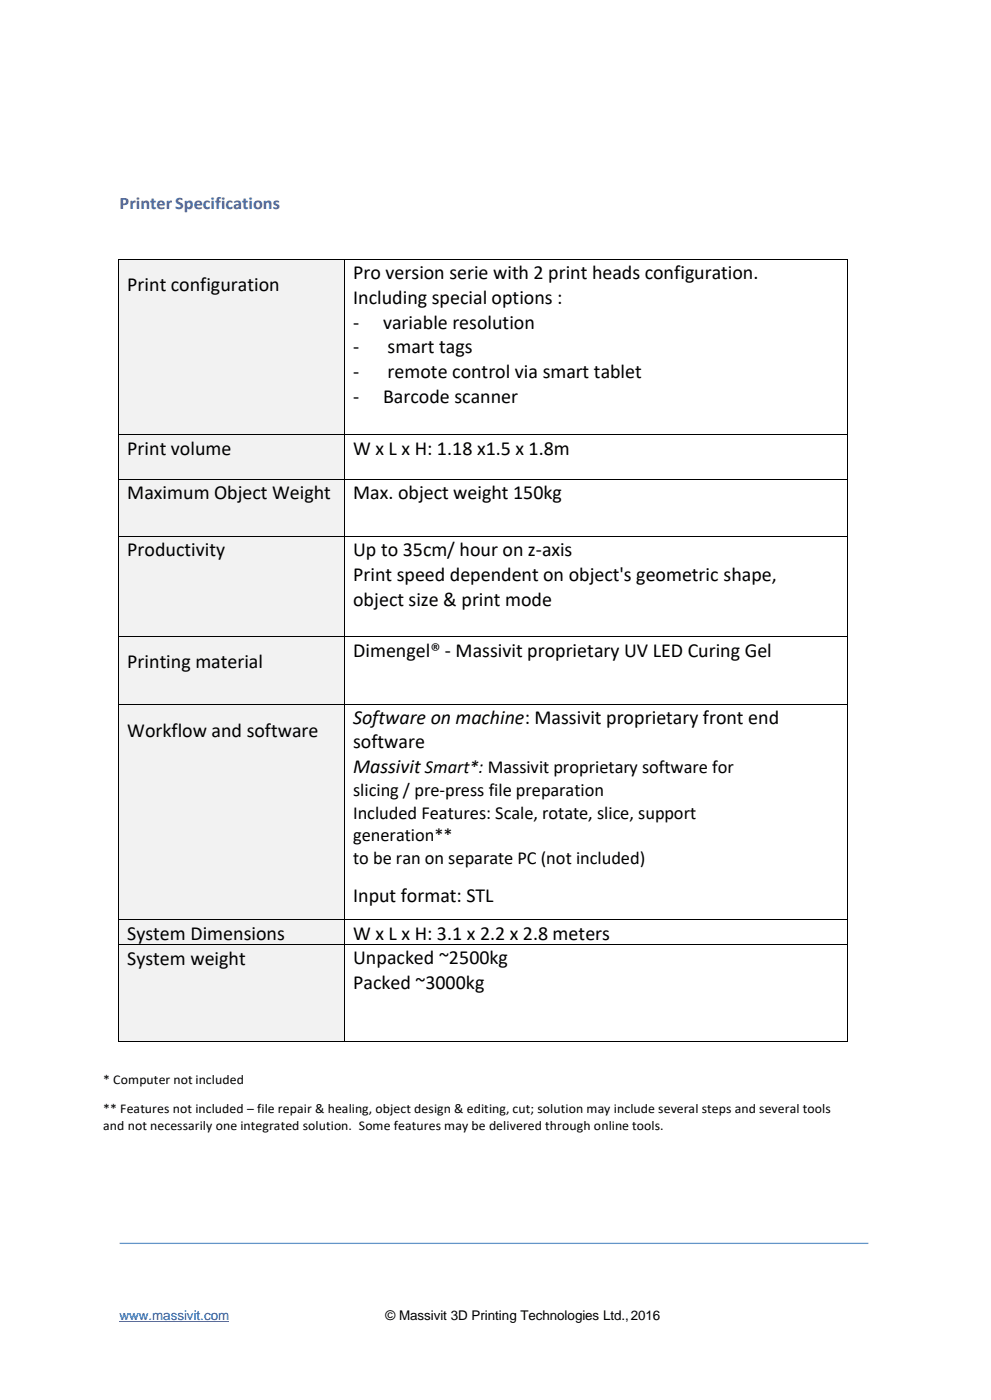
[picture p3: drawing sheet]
<svg xmlns="http://www.w3.org/2000/svg" width="210mm" height="297mm" viewBox="0 0 210 297" stroke-linecap="round" stroke-linejoin="round" font-family="sans-serif">
<defs><g id="words">
<g font-size="4.2">
<text x="74.9" y="59.2">Pro version serie with 2 print heads configuration.</text>
<text x="27" y="61.8">Print configuration</text>
<text x="74.9" y="64.4">Including special options :</text>
<text x="74.9" y="69.7">-</text>
<text x="81.2" y="69.7">variable resolution</text>
<text x="74.9" y="75">-</text>
<text x="82.2" y="75">smart tags</text>
<text x="74.9" y="80.3">-</text>
<text x="82.2" y="80.3">remote control via smart tablet</text>
<text x="74.9" y="85.5">-</text>
<text x="81.2" y="85.5">Barcode scanner</text>
<text x="27" y="96.5">Print volume</text>
<text x="74.9" y="96.5">W x L x H: 1.18 x1.5 x 1.8m</text>
<text x="27" y="105.9">Maximum Object Weight</text>
<text x="74.9" y="105.9">Max. object weight 150kg</text>
<text x="27" y="118">Productivity</text>
<text x="74.9" y="118">Up to 35cm/ hour on z-axis</text>
<text x="74.9" y="123.3">Print speed dependent on object's geometric shape,</text>
<text x="74.9" y="128.5">object size &amp; print mode</text>
<text x="27" y="141.8">Printing material</text>
<text x="74.9" y="139.3">Dimengel® - Massivit proprietary UV LED Curing Gel</text>
<text x="74.9" y="153.7">Software on machine: Massivit proprietary front end</text>
<text x="27" y="156.3">Workflow and software</text>
<text x="74.9" y="158.8">software</text>
<text x="74.9" y="164.1">Massivit Smart*: Massivit proprietary software for</text>
<text x="74.9" y="191.3">Input format: STL</text>
<text x="27" y="199.4">System Dimensions</text>
<text x="74.9" y="199.4">W x L x H: 3.1 x 2.2 x 2.8 meters</text>
<text x="27" y="204.7">System weight</text>
<text x="74.9" y="204.6">Unpacked ~2500kg</text>
<text x="74.9" y="209.9">Packed ~3000kg</text>
</g>
<g font-size="3.9">
<text x="74.9" y="168.9">slicing / pre-press file preparation</text>
<text x="74.9" y="173.7">Included Features: Scale, rotate, slice, support</text>
<text x="74.9" y="178.5">generation**</text>
<text x="74.9" y="183.3">to be ran on separate PC (not included)</text>
</g>
<text font-size="3.7" fill="#46639a" x="25.4" y="44.3">PrinterSpecifications</text>
<g font-size="2.8">
<text x="21.9" y="230">* Computer not included</text>
<text x="21.9" y="236.3">** Features not included – file repair &amp; healing, object design &amp; editing, cut; solution may include several steps and several tools</text>
<text x="21.9" y="239.9">and not necessarily one integrated solution. Some features may be delivered through online tools.</text>
<text x="81.7" y="280">© Massivit 3D Printing Technologies Ltd.,2016</text>
</g>
<text font-size="2.8" fill="#00f" x="25.4" y="280">www.massivit.com</text>
</g></defs>
<path d="M25.4 263.8h158.7" fill="none" stroke="#6095c9" stroke-width=".26"/>
<path d="M25.4 280.4h23.2" fill="none" stroke="#00f" stroke-width=".21"/>
<g fill="#f2f2f2">
<path d="M25.2 55h47.7v37.2h-47.7z" fill-rule="evenodd"/>
<path d="M25.2 55h47.7v8h-47.7z" fill-rule="evenodd"/>
</g>
<g fill="#000">
<path d="M25 54.9h.2v.1h-.2z" fill-rule="evenodd"/>
<path d="M25 54.9h.2v.1h-.2z" fill-rule="evenodd"/>
<path d="M73 54.9h.1v.1h-.1z" fill-rule="evenodd"/>
<path d="M179.6 54.9h.1v.1h-.1z" fill-rule="evenodd"/>
<path d="M179.6 54.9h.1v.1h-.1z" fill-rule="evenodd"/>
</g>
<path d="M25.1 55v37.2M25.2 55h47.8M73 55v37.2M73.1 55h106.5M179.7 55v37.2" fill="none" stroke="#000" stroke-width=".21"/>
<g fill="#f2f2f2">
<path d="M25.2 92.3h47.7v9.3h-47.7z" fill-rule="evenodd"/>
<path d="M25.2 92.3h47.7v5.3h-47.7z" fill-rule="evenodd"/>
</g>
<g fill="#000">
<path d="M25 92.2h.2v.1h-.2z" fill-rule="evenodd"/>
<path d="M73 92.2h.1v.1h-.1z" fill-rule="evenodd"/>
<path d="M179.6 92.2h.1v.1h-.1z" fill-rule="evenodd"/>
</g>
<path d="M25.1 92.3v9.3M25.2 92.3h47.8M73 92.3v9.3M73.1 92.3h106.5M179.7 92.3v9.3" fill="none" stroke="#000" stroke-width=".21"/>
<g fill="#f2f2f2">
<path d="M25.2 101.7h47.7v12h-47.7z" fill-rule="evenodd"/>
<path d="M25.2 101.7h47.7v5.3h-47.7z" fill-rule="evenodd"/>
</g>
<g fill="#000">
<path d="M25 101.6h.2v.1h-.2z" fill-rule="evenodd"/>
<path d="M73 101.6h.1v.1h-.1z" fill-rule="evenodd"/>
<path d="M179.6 101.6h.1v.1h-.1z" fill-rule="evenodd"/>
</g>
<path d="M25.1 101.7v12M25.2 101.7h47.8M73 101.7v12M73.1 101.7h106.5M179.7 101.7v12" fill="none" stroke="#000" stroke-width=".21"/>
<g fill="#f2f2f2">
<path d="M25.2 113.9h47.7v21.1h-47.7z" fill-rule="evenodd"/>
<path d="M25.2 113.9h47.7v5.3h-47.7z" fill-rule="evenodd"/>
</g>
<g fill="#000">
<path d="M25 113.7h.2v.2h-.2z" fill-rule="evenodd"/>
<path d="M73 113.7h.1v.2h-.1z" fill-rule="evenodd"/>
<path d="M179.6 113.7h.1v.2h-.1z" fill-rule="evenodd"/>
</g>
<path d="M25.1 113.9v21.1M25.2 113.8h47.8M73 113.9v21.1M73.1 113.8h106.5M179.7 113.9v21.1" fill="none" stroke="#000" stroke-width=".21"/>
<g fill="#f2f2f2">
<path d="M25.2 135.2h47.7v14.1h-47.7z" fill-rule="evenodd"/>
<path d="M25.2 135.2h47.7v7.8h-47.7z" fill-rule="evenodd"/>
</g>
<g fill="#000">
<path d="M25 135h.2v.2h-.2z" fill-rule="evenodd"/>
<path d="M73 135h.1v.2h-.1z" fill-rule="evenodd"/>
<path d="M179.6 135h.1v.2h-.1z" fill-rule="evenodd"/>
</g>
<path d="M25.1 135.2v14.1M25.2 135.1h47.8M73 135.2v14.1M73.1 135.1h106.5M179.7 135.2v14.1" fill="none" stroke="#000" stroke-width=".21"/>
<g fill="#f2f2f2">
<path d="M25.2 149.5h47.7v45.6h-47.7z" fill-rule="evenodd"/>
<path d="M25.2 149.5h47.7v7.9h-47.7z" fill-rule="evenodd"/>
</g>
<g fill="#000">
<path d="M25 149.3h.2v.2h-.2z" fill-rule="evenodd"/>
<path d="M73 149.3h.1v.2h-.1z" fill-rule="evenodd"/>
<path d="M179.6 149.3h.1v.2h-.1z" fill-rule="evenodd"/>
</g>
<path d="M25.1 149.5v45.6M25.2 149.4h47.8M73 149.5v45.6M73.1 149.4h106.5M179.7 149.5v45.6" fill="none" stroke="#000" stroke-width=".21"/>
<g fill="#f2f2f2">
<path d="M25.2 195.3h47.7v5h-47.7z" fill-rule="evenodd"/>
<path d="M25.2 195.3h47.7v5h-47.7z" fill-rule="evenodd"/>
</g>
<g fill="#000">
<path d="M25 195.1h.2v.2h-.2z" fill-rule="evenodd"/>
<path d="M73 195.1h.1v.2h-.1z" fill-rule="evenodd"/>
<path d="M179.6 195.1h.1v.2h-.1z" fill-rule="evenodd"/>
</g>
<path d="M25.1 195.3v5M25.2 195.2h47.8M73 195.3v5M73.1 195.2h106.5M179.7 195.3v5" fill="none" stroke="#000" stroke-width=".21"/>
<g fill="#f2f2f2">
<path d="M25.2 200.5h47.7v20.3h-47.7z" fill-rule="evenodd"/>
<path d="M25.2 200.5h47.7v5.4h-47.7z" fill-rule="evenodd"/>
</g>
<g fill="#000">
<path d="M25 200.3h.2v.2h-.2z" fill-rule="evenodd"/>
<path d="M73 200.3h.1v.2h-.1z" fill-rule="evenodd"/>
<path d="M179.6 200.3h.1v.2h-.1z" fill-rule="evenodd"/>
<path d="M25 220.8h.2v.2h-.2z" fill-rule="evenodd"/>
<path d="M25 220.8h.2v.2h-.2z" fill-rule="evenodd"/>
<path d="M73 220.8h.1v.2h-.1z" fill-rule="evenodd"/>
<path d="M179.6 220.8h.1v.2h-.1z" fill-rule="evenodd"/>
<path d="M179.6 220.8h.1v.2h-.1z" fill-rule="evenodd"/>
</g>
<path d="M25.1 200.5v20.3M25.2 200.4h47.8M73 200.5v20.3M73.1 200.4h106.5M179.7 200.5v20.3M25.2 220.9h47.8M73.1 220.9h106.5" fill="none" stroke="#000" stroke-width=".21"/>
<use href="#words"/>
</svg>
